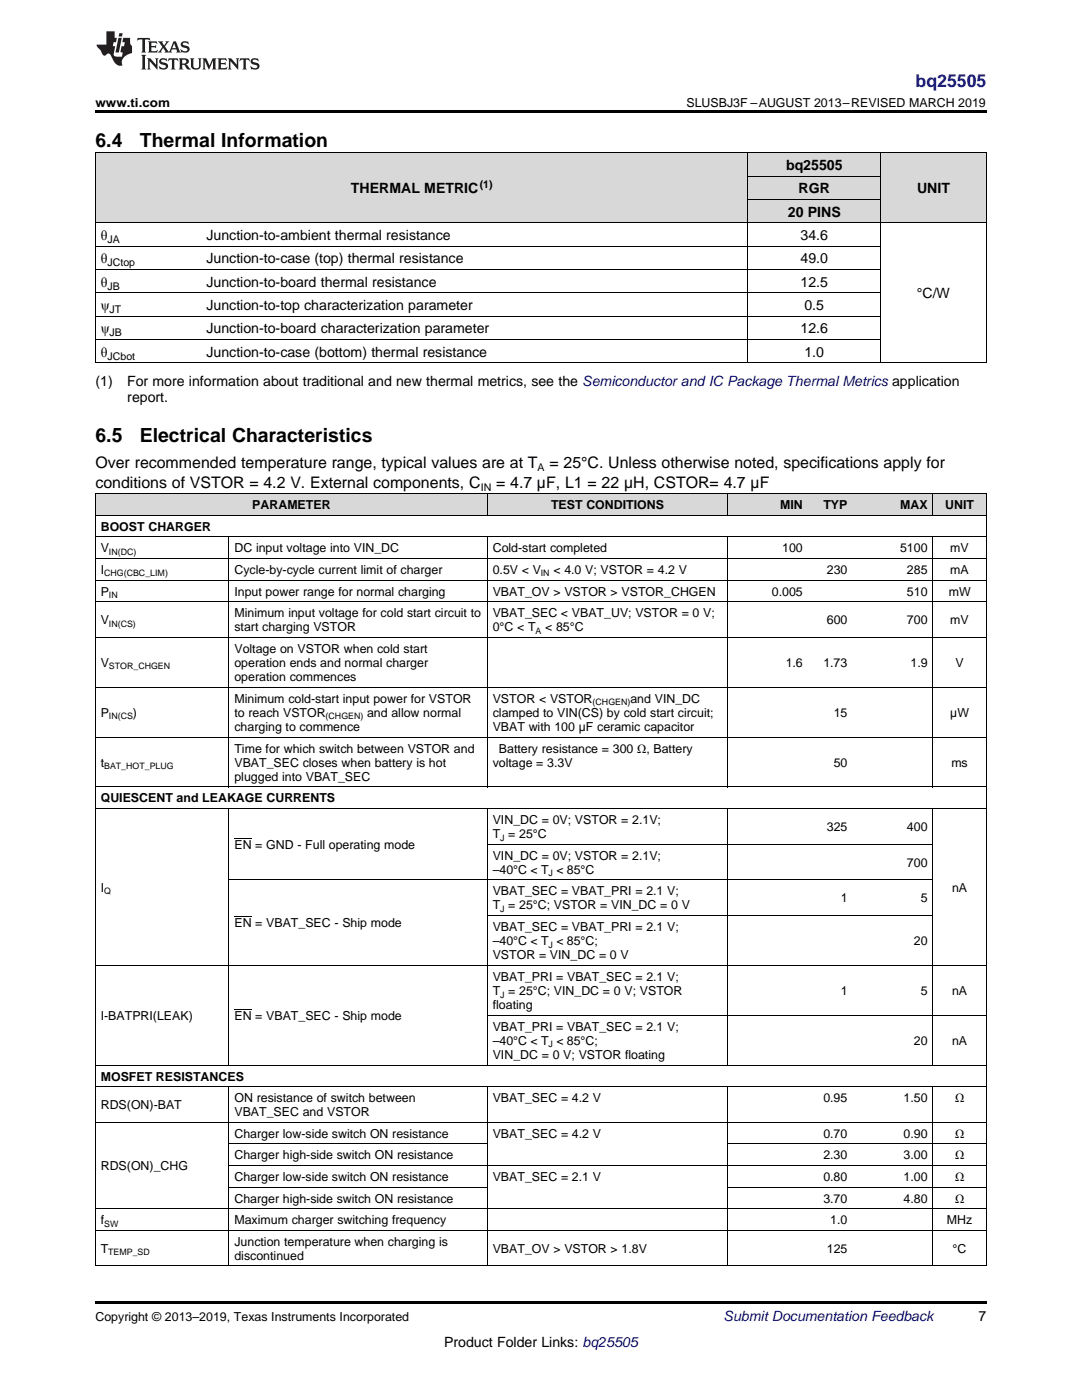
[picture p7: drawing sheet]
<svg xmlns="http://www.w3.org/2000/svg" width="216mm" height="279mm" viewBox="0 0 216 279" stroke-linecap="round" stroke-linejoin="round" font-family="sans-serif">
<defs><g id="words">
<g font-size="3.9">
<text x="19" y="29.3">6.4</text>
<text x="27.9" y="29.3">Thermal Information</text>
<text x="19" y="88.3">6.5</text>
<text x="27.9" y="88.3">Electrical Characteristics</text>
</g>
<text font-size="3.5" fill="#00f" x="182.7" y="17.3">bq25505</text>
<g font-size="3.2">
<text x="19" y="93.5">Over recommended temperature range, typical values are at T</text>
<text x="109.6" y="93.5">= 25°C. Unless otherwise noted, specifications apply for</text>
<text x="19" y="97.3">conditions of VSTOR = 4.2 V. External components, C</text>
<text x="99" y="97.3">= 4.7 µF, L1 = 22 µH, CSTOR= 4.7 µF</text>
</g>
<g font-size="2.8">
<text x="156.8" y="33.9">bq25505</text>
<text x="70" y="38.6">THERMAL METRIC</text>
<text x="159.3" y="38.6">RGR</text>
<text x="183" y="38.6">UNIT</text>
<text x="20.1" y="47.9">θ</text>
<text x="41.2" y="47.9">Junction-to-ambient thermal resistance</text>
<text x="157.2" y="43.3">20 PINS</text>
<text x="159.7" y="47.9">34.6</text>
<text x="20.1" y="52.6">θ</text>
<text x="41.2" y="52.6">Junction-to-case (top) thermal resistance</text>
<text x="159.7" y="52.6">49.0</text>
<text x="20.1" y="57.2">θ</text>
<text x="41.2" y="57.2">Junction-to-board thermal resistance</text>
<text x="159.7" y="57.2">12.5</text>
<text x="183" y="59.5">°C/W</text>
<text x="20.1" y="61.9">ψ</text>
<text x="41.2" y="61.9">Junction-to-top characterization parameter</text>
<text x="160.5" y="61.9">0.5</text>
<text x="20.1" y="66.5">ψ</text>
<text x="20.1" y="71.2">θ</text>
<text x="41.2" y="66.5">Junction-to-board characterization parameter</text>
<text x="41.2" y="71.2">Junction-to-case (bottom) thermal resistance</text>
<text x="159.7" y="66.5">12.6</text>
<text x="160.5" y="71.2">1.0</text>
<text x="19" y="77">(1)</text>
<text x="25.4" y="77">For more information about traditional and new thermal metrics, see the Semiconductor and IC Package Thermal Metrics application</text>
<text x="25.4" y="80.2">report.</text>
<text x="195.3" y="263.6">7</text>
<text x="88.6" y="268.9">Product Folder Links: bq25505</text>
</g>
<text font-size="2.8" fill="#0000c8" x="144.4" y="263.6">Submit Documentation Feedback</text>
<g font-size="2.5">
<text x="19" y="21.4">www.ti.com</text>
<text x="137" y="21.4">SLUSBJ3F –AUGUST 2013–REVISED MARCH 2019</text>
<text x="50.3" y="101.6">PARAMETER</text>
<text x="110" y="101.6">TEST CONDITIONS</text>
<text x="155.7" y="101.6">MIN</text>
<text x="164.3" y="101.6">TYP</text>
<text x="179.6" y="101.6">MAX</text>
<text x="188.6" y="101.6">UNIT</text>
<text x="20.1" y="105.9">BOOST CHARGER</text>
<text x="20.1" y="110.2">V</text>
<text x="46.8" y="110.2">DC input voltage into VIN_DC</text>
<text x="98.3" y="110.2">Cold-start completed</text>
<text x="156.1" y="110.2">100</text>
<text x="179.6" y="110.2">5100</text>
<text x="189.6" y="110.2">mV</text>
<text x="20.1" y="114.5">I</text>
<text x="20.1" y="118.9">P</text>
<text x="46.8" y="114.5">Cycle-by-cycle current limit of charger</text>
<text x="46.8" y="118.9">Input power range for normal charging</text>
<text x="98.3" y="114.5">0.5V &lt; V</text>
<text x="98.3" y="118.9">VBAT_OV &gt; VSTOR &gt; VSTOR_CHGEN</text>
<text x="110.4" y="114.5">&lt; 4.0 V; VSTOR = 4.2 V</text>
<text x="154" y="118.9">0.005</text>
<text x="165" y="114.5">230</text>
<text x="181" y="114.5">285</text>
<text x="181" y="118.9">510</text>
<text x="189.3" y="118.9">mW</text>
<text x="189.6" y="114.5">mA</text>
<text x="20.1" y="124.6">V</text>
<text x="46.8" y="123.2">Minimum input voltage for cold start circuit to</text>
<text x="46.8" y="126">start charging VSTOR</text>
<text x="98.3" y="123.2">VBAT_SEC &lt; VBAT_UV; VSTOR = 0 V;</text>
<text x="98.3" y="126">0°C &lt; T</text>
<text x="108.8" y="126">&lt; 85°C</text>
<text x="165" y="124.6">600</text>
<text x="181" y="124.6">700</text>
<text x="189.6" y="124.6">mV</text>
<text x="46.8" y="130.3">Voltage on VSTOR when cold start</text>
<text x="20.1" y="133.1">V</text>
<text x="46.8" y="133.1">operation ends and normal charger</text>
<text x="46.8" y="135.9">operation commences</text>
<text x="156.8" y="133.1">1.6</text>
<text x="164.3" y="133.1">1.73</text>
<text x="181.7" y="133.1">1.9</text>
<text x="190.6" y="133.1">V</text>
<text x="20.1" y="143.1">P</text>
<text x="26.5" y="143.1">)</text>
<text x="46.8" y="140.2">Minimum cold-start input power for VSTOR</text>
<text x="46.8" y="143.1">to reach VSTOR</text>
<text x="73.2" y="143.1">and allow normal</text>
<text x="98.3" y="140.2">VSTOR &lt; VSTOR</text>
<text x="98.3" y="143.1">clamped to VIN(CS) by cold start circuit;</text>
<text x="125.8" y="140.2">and VIN_DC</text>
<text x="166.4" y="143.1">15</text>
<text x="189.6" y="143.1">µW</text>
<text x="46.8" y="145.9">charging to commence</text>
<text x="98.3" y="145.9">VBAT with 100 µF ceramic capacitor</text>
<text x="20.1" y="153">t</text>
<text x="46.8" y="150.2">Time for which switch between VSTOR and</text>
<text x="46.8" y="153">VBAT_SEC closes when battery is hot</text>
<text x="46.8" y="155.8">plugged into VBAT_SEC</text>
<text x="98.3" y="153">voltage = 3.3V</text>
<text x="99.6" y="150.2">Battery resistance = 300 Ω, Battery</text>
<text x="166.4" y="153">50</text>
<text x="189.8" y="153">ms</text>
<text x="20.1" y="160.1">QUIESCENT and LEAKAGE CURRENTS</text>
<text x="98.3" y="164.4">VIN_DC = 0V; VSTOR = 2.1V;</text>
<text x="98.3" y="167.3">T = 25°C</text>
<text x="165" y="165.8">325</text>
<text x="181" y="165.8">400</text>
<text x="46.8" y="169.4">EN = GND - Full operating mode</text>
<text x="98.3" y="171.6">VIN_DC = 0V; VSTOR = 2.1V;</text>
<text x="181" y="173">700</text>
<text x="20.1" y="177.9">I</text>
<text x="98.3" y="174.4">–40°C &lt; T &lt; 85°C</text>
<text x="98.3" y="178.7">VBAT_SEC = VBAT_PRI = 2.1 V;</text>
<text x="190" y="177.9">nA</text>
<text x="46.8" y="185.1">EN = VBAT_SEC - Ship mode</text>
<text x="98.3" y="181.5">T = 25°C; VSTOR = VIN_DC = 0 V</text>
<text x="98.3" y="185.8">VBAT_SEC = VBAT_PRI = 2.1 V;</text>
<text x="167.7" y="180.1">1</text>
<text x="183.7" y="180.1">5</text>
<text x="98.3" y="188.6">–40°C &lt; T &lt; 85°C;</text>
<text x="98.3" y="191.5">VSTOR = VIN_DC = 0 V</text>
<text x="182.4" y="188.6">20</text>
<text x="98.3" y="195.8">VBAT_PRI = VBAT_SEC = 2.1 V;</text>
<text x="20.1" y="203.6">I-BATPRI(LEAK)</text>
<text x="46.8" y="203.6">EN = VBAT_SEC - Ship mode</text>
<text x="98.3" y="198.6">T = 25°C; VIN_DC = 0 V; VSTOR</text>
<text x="98.3" y="201.4">floating</text>
<text x="167.7" y="198.6">1</text>
<text x="183.7" y="198.6">5</text>
<text x="190" y="198.6">nA</text>
<text x="98.3" y="205.7">VBAT_PRI = VBAT_SEC = 2.1 V;</text>
<text x="98.3" y="208.5">–40°C &lt; T &lt; 85°C;</text>
<text x="182.4" y="208.5">20</text>
<text x="190" y="208.5">nA</text>
<text x="20.1" y="215.7">MOSFET RESISTANCES</text>
<text x="98.3" y="211.3">VIN_DC = 0 V; VSTOR floating</text>
<text x="20.1" y="221.4">RDS(ON)-BAT</text>
<text x="46.8" y="220">ON resistance of switch between</text>
<text x="98.3" y="220">VBAT_SEC = 4.2 V</text>
<text x="164.3" y="220">0.95</text>
<text x="180.3" y="220">1.50</text>
<text x="190.6" y="220">Ω</text>
<text x="46.8" y="222.8">VBAT_SEC and VSTOR</text>
<text x="46.8" y="227.1">Charger low-side switch ON resistance</text>
<text x="98.3" y="227.1">VBAT_SEC = 4.2 V</text>
<text x="164.3" y="227.1">0.70</text>
<text x="180.3" y="227.1">0.90</text>
<text x="190.6" y="227.1">Ω</text>
<text x="20.1" y="233.5">RDS(ON)_CHG</text>
<text x="46.8" y="231.4">Charger high-side switch ON resistance</text>
<text x="164.3" y="231.4">2.30</text>
<text x="180.3" y="231.4">3.00</text>
<text x="190.6" y="231.4">Ω</text>
<text x="46.8" y="235.7">Charger low-side switch ON resistance</text>
<text x="46.8" y="240">Charger high-side switch ON resistance</text>
<text x="98.3" y="235.7">VBAT_SEC = 2.1 V</text>
<text x="164.3" y="235.7">0.80</text>
<text x="164.3" y="240">3.70</text>
<text x="180.3" y="235.7">1.00</text>
<text x="180.3" y="240">4.80</text>
<text x="190.6" y="235.7">Ω</text>
<text x="190.6" y="240">Ω</text>
<text x="20.1" y="244.3">f</text>
<text x="46.8" y="244.3">Maximum charger switching frequency</text>
<text x="165.7" y="244.3">1.0</text>
<text x="188.9" y="244.3">MHz</text>
<text x="20.1" y="250">T</text>
<text x="46.8" y="248.6">Junction temperature when charging is</text>
<text x="46.8" y="251.4">discontinued</text>
<text x="98.3" y="250">VBAT_OV &gt; VSTOR &gt; 1.8V</text>
<text x="165" y="250">125</text>
<text x="190.1" y="250">°C</text>
<text x="19" y="263.6">Copyright © 2013–2019, Texas Instruments Incorporated</text>
</g>
<g font-size="2.1">
<text x="95.7" y="37.5">(1)</text>
<text x="21.4" y="48.5">JA</text>
<text x="21.4" y="53.1">JCtop</text>
<text x="21.4" y="57.8">JB</text>
<text x="21.9" y="62.4">JT</text>
<text x="21.4" y="71.8">JCbot</text>
<text x="21.9" y="67.1">JB</text>
<text x="107.3" y="94.1">A</text>
<text x="95.9" y="98">IN</text>
</g>
<g font-size="1.8">
<text x="21.7" y="110.7">IN(DC)</text>
<text x="20.8" y="115">CHG(CBC_LIM)</text>
<text x="21.7" y="119.3">IN</text>
<text x="107.9" y="115">IN</text>
<text x="21.7" y="125.1">IN(CS)</text>
<text x="106.9" y="126.5">A</text>
<text x="21.7" y="133.6">STOR_CHGEN</text>
<text x="21.7" y="143.5">IN(CS</text>
<text x="65" y="143.5">(CHGEN)</text>
<text x="118.3" y="140.7">(CHGEN)</text>
<text x="20.8" y="153.5">BAT_HOT_PLUG</text>
<text x="99.8" y="167.7">J</text>
<text x="20.8" y="178.4">Q</text>
<text x="109.5" y="174.9">J</text>
<text x="99.8" y="182">J</text>
<text x="109.5" y="189.1">J</text>
<text x="99.8" y="199.1">J</text>
<text x="109.5" y="209">J</text>
<text x="20.8" y="244.8">SW</text>
<text x="21.6" y="250.5">TEMP_SD</text>
</g>
</g></defs>
<g fill="#d8d8d8">
<path d="M19 98.6h26.7v4.3h-26.7z"/>
<path d="M45.7 98.6h51.6v4.3h-51.6z"/>
<path d="M97.3 98.6h48v4.3h-48z"/>
<path d="M145.3 98.6h16v4.3h-16z"/>
<path d="M161.3 98.6h8.9v4.3h-8.9z"/>
<path d="M170.2 98.6h16v4.3h-16z"/>
<path d="M186.2 98.6h10.6v4.3h-10.6z"/>
<path d="M19 30.6h21.1v13.9h-21.1z"/>
<path d="M40.1 30.6h109.2v13.9h-109.2z"/>
<path d="M175.7 30.6h21.1v13.9h-21.1z"/>
<path d="M149.3 39.9h26.4v4.6h-26.4z"/>
<path d="M149.3 35.2h26.4v4.7h-26.4z"/>
<path d="M149.3 30.6h26.4v4.6h-26.4z"/>
</g>
<path d="M19 22h177.8v.5h-177.8zM19 72.4l.2 .1zM149.2 72.4l.1 .1zM175.6 72.4l.1 .1zM196.7 72.4l.1 .1zM19 259.7h177.8v.5h-177.8z" fill="#000"/>
<g fill="none" stroke="#000" stroke-width=".2">
<path d="M19 30.5h177.8M19.1 30.5v42M149.2 30.5v42M149.3 39.8h26.4M149.3 35.2h26.4M175.7 30.5v42M196.8 30.5v42M19 58.4h156.7M19 53.8h156.7M19 49.1h156.7M19 44.5h177.8M19 72.4h177.8"/>
<path d="M19 67.8h156.7M19 63.1h156.7M19 98.5l177.8 .1v154.1M19.1 98.6v154.1M97.2 98.6v4.3M145.2 98.6v4.3M186.1 98.6v4.3M19 115.8h177.8M19 111.5h177.8M19 107.2h177.8M19 102.9h177.8M45.7 107.2v49.9"/>
<path d="M97.2 107.2v49.9M145.2 107.2v49.9M186.1 107.2v49.9M19 137.1h177.8M19 127.2h177.8M19 120.1h177.8M19 157h177.8M19 147.1h177.8M19 161.3h177.8M45.7 161.4v51.2M45.7 175.6h140.5M97.2 161.4v51.2"/>
<path d="M97.3 168.5h88.9M145.2 161.4v51.2M186.1 161.4v51.2M19 192.7h177.8M97.3 182.7h88.9M19 216.9h177.8M19 212.6h177.8M45.7 216.9v35.8M97.2 216.9v35.8M97.3 202.6h99.5M145.2 216.9v35.8M186.1 216.9v35.8"/>
<path d="M19 224h177.8M45.7 236.9h51.6M45.7 232.6h151.1M45.7 228.3h51.6M145.3 236.9h51.5M145.3 228.3h51.5M19 252.6h177.8M19 245.5h177.8M19 241.2h177.8"/>
</g>
<g fill="#231f20">
<path d="M27.5 7.6l-.1 .5 .4-.2h.6v.1v2.1l-.2 .4h1l-.3-.4v-2.1l.1-.1h.5l.5 .2-.2-.5zM29.5 8.3l.2 .3v1.5l-.2 .4h1.8l.2-.6a1.04 1.04 0 0 1-1.3 .2v-.7h.6l.3 .2v-.6l-.3 .2h-.6v-.6l.8-.1 .4 .3-.2-.5zM31.5 8.3l.9 1.1-.9 1.1h.8l-.2-.2 .5-.7 .4 .7-.2 .2h1.5l-.1-.2 .1-.4h.9l.1 .4-.2 .2h1l-.3-.3-.7-1.9h-.5l-.9 2-.8-1 .9-1h-.8l.1 .3-.3 .5-.4-.6 .2-.2zM34.7 8.6l.4 1h-.7zM36.3 8.4a.63 .63 0 0 0-.2 .7 .63 .63 0 0 0 .6 .4l.6 .2 .1 .2a.75 .75 0 0 1-.7 .4 .75 .75 0 0 1-.6-.5l.1 .7 .1-.1a1.11 1.11 0 0 0 1.5-.6 1.13 1.13 0 0 0-1.2-.8l-.1-.4a1.04 1.04 0 0 1 1.2 .2l-.2-.5-.1 .1-.5-.2zM28.2 10.9l.2 .4v2.2l-.2 .4h1l-.3-.4v-2.2l.3-.4zM29.3 11.6l.3 .4v1.5l-.3 .4h.8l-.2-.4v-1.3l1.5 1.7v-1.9l.2-.4h-.7l.2 .4v.9l-1.1-1.3zM32 11.8a.62 .62 0 0 0-.2 .7 .62 .62 0 0 0 .6 .4l.6 .1 .1 .3a.76 .76 0 0 1-.7 .3 .76 .76 0 0 1-.6-.4l.1 .7 .1-.1a1.11 1.11 0 0 0 1.5-.6 1.13 1.13 0 0 0-1.2-.8l-.1-.4a1.04 1.04 0 0 1 1.2 .2l-.2-.6-.1 .1-.5-.1zM33.7 11.6l-.2 .6a.61 .61 0 0 1 .8-.3v1.6l-.2 .4h.9l-.2-.4v-1.6a.63 .63 0 0 1 .8 .3l-.2-.6zM35.6 11.6l.3 .4v1.5l-.3 .4h1l-.2-.2v-.8l.5 .2a.76 .76 0 0 0 1.2 .7l-1-1a.58 .58 0 0 0 .6-.5 .58 .58 0 0 0-.5-.6zM36.4 11.9h.1a.45 .45 0 0 1 .5 .1 .45 .45 0 0 1 .1 .5l-.7 .2zM37.9 11.6l.2 .2a2.17 2.17 0 0 0 .3 1.9 .99 .99 0 0 0 1.6-.6v-1.1l.2-.4h-.7l.2 .2a1.92 1.92 0 0 1-.2 1.8 .6 .6 0 0 1-.9-.5v-1.1l.2-.4zM40.4 11.6l.2 .4v1.5l-.2 .4h.7l-.2-.4v-1.4l.8 1.8 .8-1.8v1.4l-.2 .4h.9l-.2-.4v-1.5l.2-.4h-.8l-.6 1.5-.6-1.5zM43.4 11.6l.2 .4v1.5l-.2 .4h1.8l.2-.6a1.04 1.04 0 0 1-1.3 .1v-.6h.5l.4 .2v-.6l-.4 .2h-.5v-.7h.8l.3 .3-.1-.6zM45.5 11.6l.2 .4v1.5l-.2 .4h.7l-.2-.4v-1.3l1.5 1.7v-1.9l.2-.4h-.7l.2 .4v.9l-1.1-1.3zM47.9 11.6l-.1 .6a.61 .61 0 0 1 .8-.3v1.6l-.3 .4h1l-.3-.4 .1-1.6a.63 .63 0 0 1 .7 .3l-.1-.6zM50.2 11.8a.62 .62 0 0 0-.2 .7 .62 .62 0 0 0 .6 .4l.6 .1 .2 .3a.76 .76 0 0 1-.8 .3 .76 .76 0 0 1-.6-.4l.1 .7 .2-.1a1.11 1.11 0 0 0 1.5-.6 1.13 1.13 0 0 0-1.3-.8l-.1-.4a1.04 1.04 0 0 1 1.2 .2l-.1-.6-.2 .1-.5-.1z"/>
<path d="M21.2 6.3v2.6h-1.9l.1 .4 .7 .9a.91 .91 0 0 0 1 .8 .56 .56 0 0 1 .5-.3 .56 .56 0 0 1 .5 .3l.4 .8a1.53 1.53 0 0 0 1.9 1.2 1.54 1.54 0 0 1 1-2.1l.9-.3v-1.4a1.52 1.52 0 0 1-.3-1.6h-1.4l-.2 .8h.5l-.2 .8h-.4l-.2 1v.2l.4 .1-.2 .8a1.93 1.93 0 0 1-1.6-.3l.3-1.8h-.5l.2-.8h.4l.2-.8h-.4v-1.3zM23.6 7.6l-.6 2.9h.7l.6-2.9zM23.8 6.6l-.1 .7h.6l.2-.7z"/>
</g>
<path d="M46.8 167.3h3.4M46.8 182.9h3.4M46.8 201.4h3.4" fill="none" stroke="#000" stroke-width=".2"/>
<use href="#words"/>
</svg>
